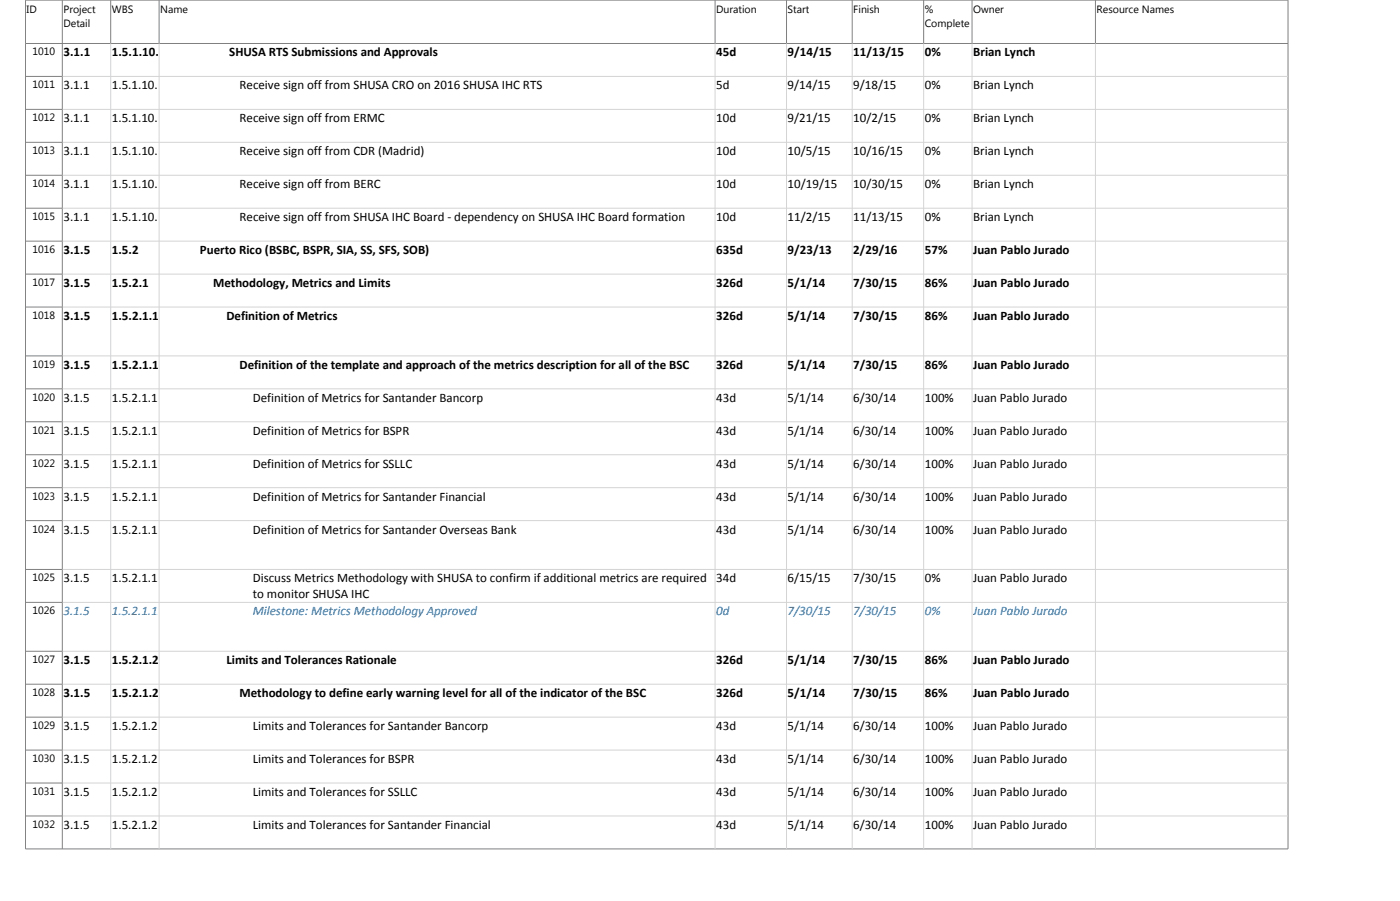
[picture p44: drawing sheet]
<svg xmlns="http://www.w3.org/2000/svg" width="421mm" height="271mm" viewBox="0 0 421 271" stroke-linecap="round" stroke-linejoin="round" font-family="sans-serif">
<defs><g id="words">
<g font-size="3.9">
<text x="19.1" y="17">3.1.1</text>
<text x="33.7" y="17">1.5.1.10.6</text>
<text x="69" y="17">SHUSA RTS Submissions and Approvals</text>
<text x="215.5" y="17">45d</text>
<text x="237" y="17">9/14/15</text>
<text x="256.8" y="17">11/13/15</text>
<text x="278.3" y="17">0%</text>
<text x="292.9" y="17">Brian Lynch</text>
<text x="19.1" y="26.9">3.1.1</text>
<text x="33.7" y="26.9">1.5.1.10.6.1</text>
<text x="72.1" y="26.9">Receive sign off from SHUSA CRO on 2016 SHUSA IHC RTS</text>
<text x="215.5" y="26.9">5d</text>
<text x="237" y="26.9">9/14/15</text>
<text x="256.8" y="26.9">9/18/15</text>
<text x="278.3" y="26.9">0%</text>
<text x="292.9" y="26.9">Brian Lynch</text>
<text x="19.1" y="36.8">3.1.1</text>
<text x="33.7" y="36.8">1.5.1.10.6.2</text>
<text x="72.1" y="36.8">Receive sign off from ERMC</text>
<text x="215.5" y="36.8">10d</text>
<text x="237" y="36.8">9/21/15</text>
<text x="256.8" y="36.8">10/2/15</text>
<text x="278.3" y="36.8">0%</text>
<text x="292.9" y="36.8">Brian Lynch</text>
<text x="19.1" y="46.7">3.1.1</text>
<text x="33.7" y="46.7">1.5.1.10.6.3</text>
<text x="72.1" y="46.7">Receive sign off from CDR (Madrid)</text>
<text x="215.5" y="46.7">10d</text>
<text x="237" y="46.7">10/5/15</text>
<text x="256.8" y="46.7">10/16/15</text>
<text x="278.3" y="46.7">0%</text>
<text x="292.9" y="46.7">Brian Lynch</text>
<text x="19.1" y="56.6">3.1.1</text>
<text x="33.7" y="56.6">1.5.1.10.6.4</text>
<text x="72.1" y="56.6">Receive sign off from BERC</text>
<text x="215.5" y="56.6">10d</text>
<text x="237" y="56.6">10/19/15</text>
<text x="256.8" y="56.6">10/30/15</text>
<text x="278.3" y="56.6">0%</text>
<text x="292.9" y="56.6">Brian Lynch</text>
<text x="19.1" y="66.5">3.1.1</text>
<text x="33.7" y="66.5">1.5.1.10.6.5</text>
<text x="72.1" y="66.5">Receive sign off from SHUSA IHC Board - dependency on SHUSA IHC Board formation</text>
<text x="215.5" y="66.5">10d</text>
<text x="237" y="66.5">11/2/15</text>
<text x="256.8" y="66.5">11/13/15</text>
<text x="278.3" y="66.5">0%</text>
<text x="292.9" y="66.5">Brian Lynch</text>
<text x="19.1" y="76.4">3.1.5</text>
<text x="33.7" y="76.4">1.5.2</text>
<text x="60.2" y="76.4">Puerto Rico (BSBC, BSPR, SIA, SS, SFS, SOB)</text>
<text x="215.5" y="76.4">635d</text>
<text x="237" y="76.4">9/23/13</text>
<text x="256.8" y="76.4">2/29/16</text>
<text x="278.3" y="76.4">57%</text>
<text x="292.9" y="76.4">Juan Pablo Jurado</text>
<text x="19.1" y="86.3">3.1.5</text>
<text x="33.7" y="86.3">1.5.2.1</text>
<text x="64.1" y="86.3">Methodology, Metrics and Limits</text>
<text x="215.5" y="86.3">326d</text>
<text x="237" y="86.3">5/1/14</text>
<text x="256.8" y="86.3">7/30/15</text>
<text x="278.3" y="86.3">86%</text>
<text x="292.9" y="86.3">Juan Pablo Jurado</text>
<text x="19.1" y="96.2">3.1.5</text>
<text x="33.7" y="96.2">1.5.2.1.1</text>
<text x="68.1" y="96.2">Definition of Metrics</text>
<text x="215.5" y="96.2">326d</text>
<text x="237" y="96.2">5/1/14</text>
<text x="256.8" y="96.2">7/30/15</text>
<text x="278.3" y="96.2">86%</text>
<text x="292.9" y="96.2">Juan Pablo Jurado</text>
<text x="19.1" y="110.9">3.1.5</text>
<text x="33.7" y="110.9">1.5.2.1.1.1</text>
<text x="72.1" y="110.9">Definition of the template and approach of the metrics description for all of the BSC</text>
<text x="215.5" y="110.9">326d</text>
<text x="237" y="110.9">5/1/14</text>
<text x="256.8" y="110.9">7/30/15</text>
<text x="278.3" y="110.9">86%</text>
<text x="292.9" y="110.9">Juan Pablo Jurado</text>
<text x="19.1" y="120.8">3.1.5</text>
<text x="33.7" y="120.8">1.5.2.1.1.1.1</text>
<text x="76.1" y="120.8">Definition of Metrics for Santander Bancorp</text>
<text x="215.5" y="120.8">43d</text>
<text x="237" y="120.8">5/1/14</text>
<text x="256.8" y="120.8">6/30/14</text>
<text x="278.3" y="120.8">100%</text>
<text x="292.9" y="120.8">Juan Pablo Jurado</text>
<text x="19.1" y="130.7">3.1.5</text>
<text x="33.7" y="130.7">1.5.2.1.1.1.2</text>
<text x="76.1" y="130.7">Definition of Metrics for BSPR</text>
<text x="215.5" y="130.7">43d</text>
<text x="237" y="130.7">5/1/14</text>
<text x="256.8" y="130.7">6/30/14</text>
<text x="278.3" y="130.7">100%</text>
<text x="292.9" y="130.7">Juan Pablo Jurado</text>
<text x="19.1" y="140.7">3.1.5</text>
<text x="33.7" y="140.7">1.5.2.1.1.1.3</text>
<text x="76.1" y="140.7">Definition of Metrics for SSLLC</text>
<text x="215.5" y="140.7">43d</text>
<text x="237" y="140.7">5/1/14</text>
<text x="256.8" y="140.7">6/30/14</text>
<text x="278.3" y="140.7">100%</text>
<text x="292.9" y="140.7">Juan Pablo Jurado</text>
<text x="19.1" y="150.6">3.1.5</text>
<text x="33.7" y="150.6">1.5.2.1.1.1.4</text>
<text x="76.1" y="150.6">Definition of Metrics for Santander Financial</text>
<text x="215.5" y="150.6">43d</text>
<text x="237" y="150.6">5/1/14</text>
<text x="256.8" y="150.6">6/30/14</text>
<text x="278.3" y="150.6">100%</text>
<text x="292.9" y="150.6">Juan Pablo Jurado</text>
<text x="19.1" y="160.5">3.1.5</text>
<text x="33.7" y="160.5">1.5.2.1.1.1.5</text>
<text x="76.1" y="160.5">Definition of Metrics for Santander Overseas Bank</text>
<text x="215.5" y="160.5">43d</text>
<text x="237" y="160.5">5/1/14</text>
<text x="256.8" y="160.5">6/30/14</text>
<text x="278.3" y="160.5">100%</text>
<text x="292.9" y="160.5">Juan Pablo Jurado</text>
<text x="19.1" y="175.2">3.1.5</text>
<text x="33.7" y="175.2">1.5.2.1.1.1.6</text>
<text x="76.1" y="175.2">Discuss Metrics Methodology with SHUSA to confirm if additional metrics are required</text>
<text x="76.1" y="179.9">to monitor SHUSA IHC</text>
<text x="215.5" y="175.2">34d</text>
<text x="237" y="175.2">6/15/15</text>
<text x="256.8" y="175.2">7/30/15</text>
<text x="278.3" y="175.2">0%</text>
<text x="292.9" y="175.2">Juan Pablo Jurado</text>
<text x="19.1" y="199.8">3.1.5</text>
<text x="33.7" y="199.8">1.5.2.1.2</text>
<text x="68.1" y="199.8">Limits and Tolerances Rationale</text>
<text x="215.5" y="199.8">326d</text>
<text x="237" y="199.8">5/1/14</text>
<text x="256.8" y="199.8">7/30/15</text>
<text x="278.3" y="199.8">86%</text>
<text x="292.9" y="199.8">Juan Pablo Jurado</text>
<text x="19.1" y="209.7">3.1.5</text>
<text x="33.7" y="209.7">1.5.2.1.2.1</text>
<text x="72.1" y="209.7">Methodology to define early warning level for all of the indicator of the BSC</text>
<text x="215.5" y="209.7">326d</text>
<text x="237" y="209.7">5/1/14</text>
<text x="256.8" y="209.7">7/30/15</text>
<text x="278.3" y="209.7">86%</text>
<text x="292.9" y="209.7">Juan Pablo Jurado</text>
<text x="19.1" y="219.6">3.1.5</text>
<text x="33.7" y="219.6">1.5.2.1.2.1.1</text>
<text x="76.1" y="219.6">Limits and Tolerances for Santander Bancorp</text>
<text x="215.5" y="219.6">43d</text>
<text x="237" y="219.6">5/1/14</text>
<text x="256.8" y="219.6">6/30/14</text>
<text x="278.3" y="219.6">100%</text>
<text x="292.9" y="219.6">Juan Pablo Jurado</text>
<text x="19.1" y="229.5">3.1.5</text>
<text x="33.7" y="229.5">1.5.2.1.2.1.2</text>
<text x="76.1" y="229.5">Limits and Tolerances for BSPR</text>
<text x="215.5" y="229.5">43d</text>
<text x="237" y="229.5">5/1/14</text>
<text x="256.8" y="229.5">6/30/14</text>
<text x="278.3" y="229.5">100%</text>
<text x="292.9" y="229.5">Juan Pablo Jurado</text>
<text x="19.1" y="239.4">3.1.5</text>
<text x="33.7" y="239.4">1.5.2.1.2.1.3</text>
<text x="76.1" y="239.4">Limits and Tolerances for SSLLC</text>
<text x="215.5" y="239.4">43d</text>
<text x="237" y="239.4">5/1/14</text>
<text x="256.8" y="239.4">6/30/14</text>
<text x="278.3" y="239.4">100%</text>
<text x="292.9" y="239.4">Juan Pablo Jurado</text>
<text x="19.1" y="249.3">3.1.5</text>
<text x="33.7" y="249.3">1.5.2.1.2.1.4</text>
<text x="76.1" y="249.3">Limits and Tolerances for Santander Financial</text>
<text x="215.5" y="249.3">43d</text>
<text x="237" y="249.3">5/1/14</text>
<text x="256.8" y="249.3">6/30/14</text>
<text x="278.3" y="249.3">100%</text>
<text x="292.9" y="249.3">Juan Pablo Jurado</text>
</g>
<g font-size="3.9" fill="#0070c0">
<text x="19.1" y="185.1">3.1.5</text>
<text x="33.7" y="185.1">1.5.2.1.1.1.7</text>
<text x="76.1" y="185.1">Milestone: Metrics Methodology Approved</text>
<text x="215.5" y="185.1">0d</text>
<text x="237" y="185.1">7/30/15</text>
<text x="256.8" y="185.1">7/30/15</text>
<text x="278.3" y="185.1">0%</text>
<text x="292.9" y="185.1">Juan Pablo Jurado</text>
</g>
<g font-size="3.2">
<text x="8" y="3.8">ID</text>
<text x="19.1" y="3.8">Project</text>
<text x="33.7" y="3.8">WBS</text>
<text x="48.2" y="3.8">Name</text>
<text x="215.5" y="3.8">Duration</text>
<text x="237" y="3.8">Start</text>
<text x="256.8" y="3.8">Finish</text>
<text x="278.3" y="3.8">%</text>
<text x="292.9" y="3.8">Owner</text>
<text x="330" y="3.8">Resource Names</text>
<text x="19.1" y="8">Detail</text>
<text x="278.3" y="8">Complete</text>
<text x="9.8" y="16.7">1010</text>
<text x="9.8" y="26.6">1011</text>
<text x="9.8" y="36.5">1012</text>
<text x="9.8" y="46.4">1013</text>
<text x="9.8" y="56.3">1014</text>
<text x="9.8" y="66.2">1015</text>
<text x="9.8" y="76.1">1016</text>
<text x="9.8" y="86">1017</text>
<text x="9.8" y="95.9">1018</text>
<text x="9.8" y="110.6">1019</text>
<text x="9.8" y="120.5">1020</text>
<text x="9.8" y="130.4">1021</text>
<text x="9.8" y="140.4">1022</text>
<text x="9.8" y="150.3">1023</text>
<text x="9.8" y="160.2">1024</text>
<text x="9.8" y="174.9">1025</text>
<text x="9.8" y="184.8">1026</text>
<text x="9.8" y="199.5">1027</text>
<text x="9.8" y="209.4">1028</text>
<text x="9.8" y="219.3">1029</text>
<text x="9.8" y="229.2">1030</text>
<text x="9.8" y="239.1">1031</text>
<text x="9.8" y="249">1032</text>
</g>
</g></defs>
<g fill="none" stroke="#808080" stroke-width=".3">
<path d="M7.7 13.1h379.9M7.7 0h379.9v255.3h-379.9zM18.8 0v255.3M33.3 0v13.1M47.9 0v13.1M215.2 0v13.1M236.7 0v13.1M256.5 0v13.1M278 0v13.1M292.5 0v13.1M329.7 0v13.1M7.7 23h11.1"/>
<path d="M7.7 32.9h11.1M7.7 42.8h11.1M7.7 52.7h11.1M7.7 62.6h11.1M7.7 72.5h11.1M7.7 82.4h11.1M7.7 92.3h11.1M7.7 107h11.1M7.7 116.9h11.1M7.7 126.8h11.1M7.7 136.8h11.1M7.7 146.7h11.1"/>
<path d="M7.7 156.6h11.1M7.7 171.3h11.1M7.7 181.2h11.1M7.7 195.9h11.1M7.7 205.8h11.1M7.7 215.7h11.1M7.7 225.6h11.1M7.7 235.5h11.1M7.7 245.4h11.1"/>
</g>
<g fill="none" stroke="#d4d4d4" stroke-width=".3">
<path d="M33.3 13.1v242.2M47.9 13.1v242.2M215.2 13.1v242.2M236.7 13.1v242.2M256.5 13.1v242.2M278 13.1v242.2M292.5 13.1v242.2M329.7 13.1v242.2M18.8 23h368.8M18.8 32.9h368.8M18.8 42.8h368.8M18.8 52.7h368.8"/>
<path d="M18.8 62.6h368.8M18.8 72.5h368.8M18.8 82.4h368.8M18.8 92.3h368.8M18.8 107h368.8M18.8 116.9h368.8M18.8 126.8h368.8M18.8 136.8h368.8M18.8 146.7h368.8M18.8 156.6h368.8M18.8 171.3h368.8M18.8 181.2h368.8"/>
<path d="M18.8 195.9h368.8M18.8 205.8h368.8M18.8 215.7h368.8M18.8 225.6h368.8M18.8 235.5h368.8M18.8 245.4h368.8"/>
</g>
<use href="#words"/>
</svg>
